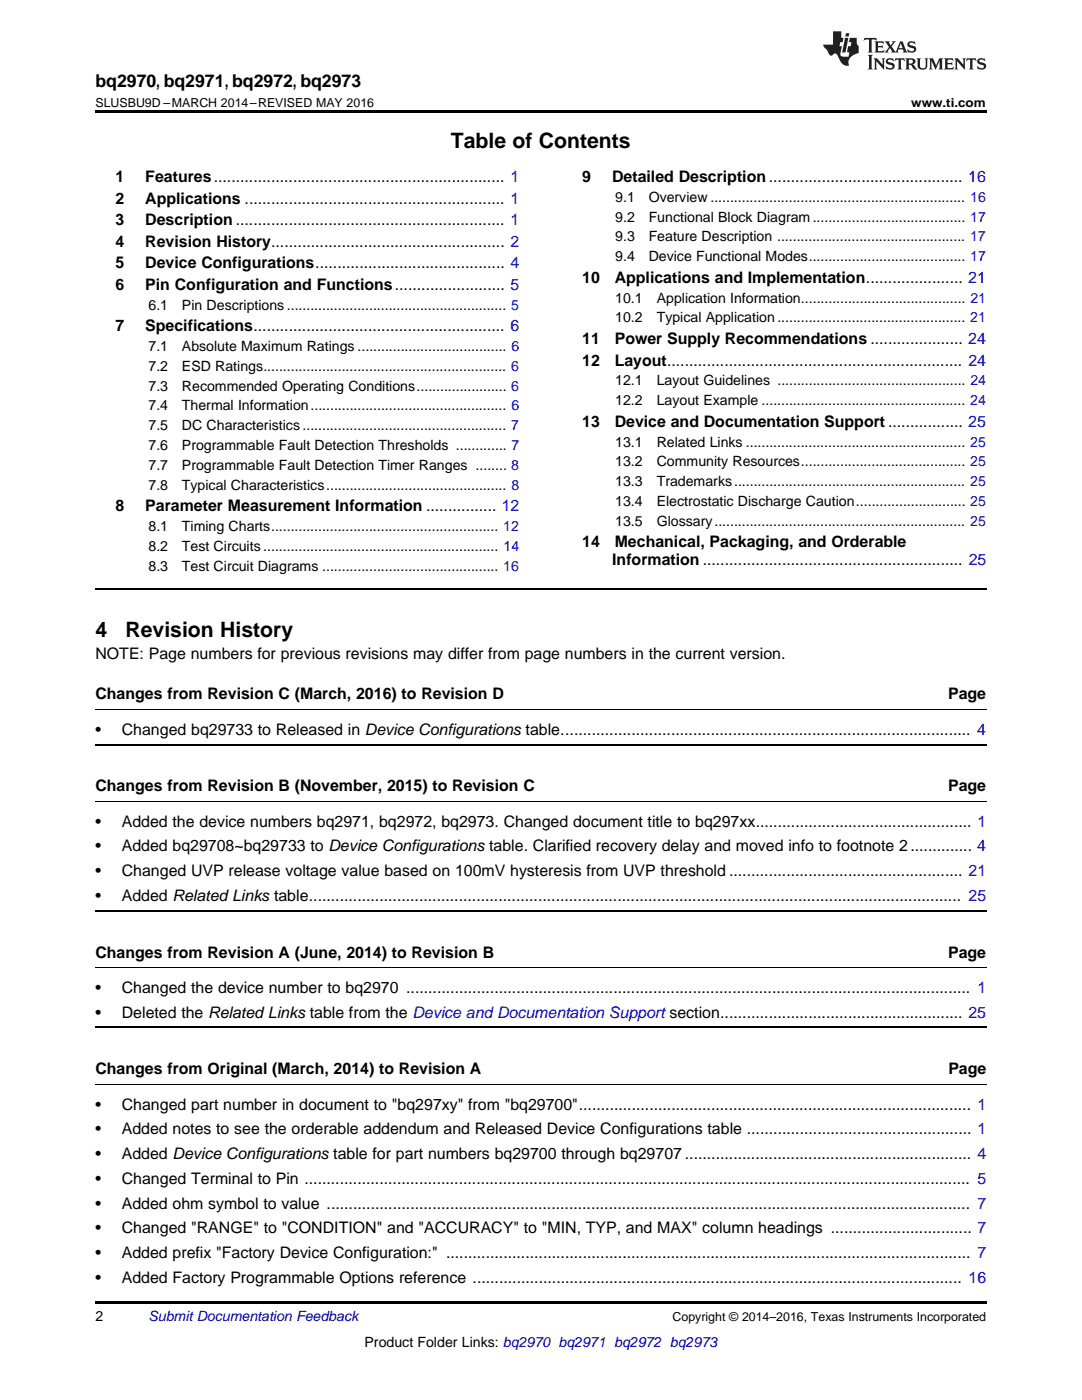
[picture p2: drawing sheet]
<svg xmlns="http://www.w3.org/2000/svg" width="216mm" height="279mm" viewBox="0 0 216 279" stroke-linecap="round" stroke-linejoin="round" font-family="sans-serif">
<defs><g id="words">
<g font-size="4.2">
<text x="90" y="29.6">Table of Contents</text>
<text x="19" y="127.2">4</text>
<text x="25" y="127.2">Revision History</text>
</g>
<text font-size="3.5" x="19" y="17.3">bq2970, bq2971, bq2972, bq2973</text>
<g font-size="3.2">
<text x="23" y="36.3">1</text>
<text x="23" y="40.6">2</text>
<text x="29" y="36.3">Features.................................................................. 1</text>
<text x="29" y="40.6">Applications ........................................................... 1</text>
<text x="116.2" y="36.3">9</text>
<text x="122.1" y="36.3">Detailed Description............................................ 16</text>
<text x="23" y="44.9">3</text>
<text x="29" y="44.9">Description ............................................................. 1</text>
<text x="23" y="49.2">4</text>
<text x="23" y="53.6">5</text>
<text x="29" y="49.2">Revision History..................................................... 2</text>
<text x="29" y="53.6">Device Configurations........................................... 4</text>
<text x="23" y="57.9">6</text>
<text x="29" y="57.9">Pin Configuration and Functions......................... 5</text>
<text x="116.2" y="56.4">10</text>
<text x="122.7" y="56.4">Applications and Implementation...................... 21</text>
<text x="23" y="66.1">7</text>
<text x="29" y="66.1">Specifications......................................................... 6</text>
<text x="116.2" y="68.7">11</text>
<text x="122.7" y="68.7">Power Supply Recommendations ..................... 24</text>
<text x="116.2" y="73">12</text>
<text x="122.7" y="73">Layout................................................................... 24</text>
<text x="116.2" y="85.2">13</text>
<text x="122.7" y="85.2">Device and Documentation Support ................. 25</text>
<text x="23" y="102">8</text>
<text x="29" y="102">Parameter Measurement Information ................ 12</text>
<text x="116.2" y="109.2">14</text>
<text x="122.2" y="112.7">Information ........................................................... 25</text>
<text x="122.7" y="109.2">Mechanical, Packaging, and Orderable</text>
<text x="19" y="131.5">NOTE: Page numbers for previous revisions may differ from page numbers in the current version.</text>
<text x="19" y="139.6">Changes from Revision C (March, 2016) to Revision D</text>
<text x="189.2" y="139.6">Page</text>
<text x="19" y="146.6">•</text>
<text x="24.3" y="146.6">Changed bq29733 to Released in Device Configurations table............................................................................................. 4</text>
<text x="19" y="157.9">Changes from Revision B (November, 2015) to Revision C</text>
<text x="189.2" y="157.9">Page</text>
<text x="19" y="165">•</text>
<text x="24.3" y="165">Added the device numbers bq2971, bq2972, bq2973. Changed document title to bq297xx................................................. 1</text>
<text x="19" y="169.9">•</text>
<text x="24.3" y="169.9">Added bq29708~bq29733 to Device Configurations table. Clarified recovery delay and moved info to footnote 2.............. 4</text>
<text x="19" y="174.9">•</text>
<text x="19" y="179.8">•</text>
<text x="24.3" y="174.9">Changed UVP release voltage value based on 100mV hysteresis from UVP threshold ..................................................... 21</text>
<text x="24.3" y="179.8">Added Related Links table.................................................................................................................................................... 25</text>
<text x="19" y="191.1">Changes from Revision A (June, 2014) to Revision B</text>
<text x="189.2" y="191.1">Page</text>
<text x="19" y="198.2">•</text>
<text x="19" y="203.1">•</text>
<text x="24.3" y="198.2">Changed the device number to bq2970 ................................................................................................................................ 1</text>
<text x="24.3" y="203.1">Deleted the Related Links table from the Device and Documentation Support section....................................................... 25</text>
<text x="19" y="214.4">Changes from Original (March, 2014) to Revision A</text>
<text x="189.2" y="214.4">Page</text>
<text x="19" y="221.4">•</text>
<text x="24.3" y="221.4">Changed part number in document to &quot;bq297xy&quot; from &quot;bq29700&quot;......................................................................................... 1</text>
<text x="19" y="226.4">•</text>
<text x="24.3" y="226.4">Added notes to see the orderable addendum and Released Device Configurations table ................................................... 1</text>
<text x="19" y="231.3">•</text>
<text x="24.3" y="231.3">Added Device Configurations table for part numbers bq29700 through bq29707 ................................................................. 4</text>
<text x="19" y="236.3">•</text>
<text x="24.3" y="236.3">Changed Terminal to Pin ....................................................................................................................................................... 5</text>
<text x="19" y="241.2">•</text>
<text x="24.3" y="241.2">Added ohm symbol to value .................................................................................................................................................. 7</text>
<text x="19" y="246.1">•</text>
<text x="19" y="251.1">•</text>
<text x="24.3" y="246.1">Changed &quot;RANGE&quot; to &quot;CONDITION&quot; and &quot;ACCURACY&quot; to &quot;MIN, TYP, and MAX&quot; column headings ................................ 7</text>
<text x="24.3" y="251.1">Added prefix &quot;Factory Device Configuration:&quot; ....................................................................................................................... 7</text>
<text x="19" y="256">•</text>
<text x="24.3" y="256">Added Factory Programmable Options reference ............................................................................................................... 16</text>
</g>
<g font-size="2.8">
<text x="122.8" y="40.3">9.1</text>
<text x="129.4" y="40.3">Overview ................................................................. 16</text>
<text x="122.8" y="44.2">9.2</text>
<text x="129.4" y="44.2">Functional Block Diagram....................................... 17</text>
<text x="122.8" y="48.2">9.3</text>
<text x="122.8" y="52.1">9.4</text>
<text x="129.4" y="48.2">Feature Description ................................................ 17</text>
<text x="129.4" y="52.1">Device Functional Modes........................................ 17</text>
<text x="29.6" y="61.8">6.1</text>
<text x="36.3" y="61.8">Pin Descriptions ........................................................ 5</text>
<text x="122.8" y="60.4">10.1</text>
<text x="122.8" y="64.3">10.2</text>
<text x="131" y="60.4">Application Information.......................................... 21</text>
<text x="131" y="64.3">Typical Application ................................................ 21</text>
<text x="29.6" y="70.1">7.1</text>
<text x="36.3" y="70.1">Absolute Maximum Ratings ...................................... 6</text>
<text x="29.6" y="74">7.2</text>
<text x="29.6" y="78">7.3</text>
<text x="36.3" y="74">ESD Ratings.............................................................. 6</text>
<text x="36.3" y="78">Recommended Operating Conditions....................... 6</text>
<text x="122.8" y="76.9">12.1</text>
<text x="131" y="76.9">Layout Guidelines ................................................ 24</text>
<text x="29.6" y="81.9">7.4</text>
<text x="36.3" y="81.9">Thermal Information.................................................. 6</text>
<text x="122.8" y="80.9">12.2</text>
<text x="131" y="80.9">Layout Example .................................................... 24</text>
<text x="29.6" y="85.9">7.5</text>
<text x="29.6" y="89.8">7.6</text>
<text x="36.3" y="85.9">DC Characteristics .................................................... 7</text>
<text x="36.3" y="89.8">Programmable Fault Detection Thresholds ............. 7</text>
<text x="122.8" y="89.1">13.1</text>
<text x="131" y="89.1">Related Links ........................................................ 25</text>
<text x="29.6" y="93.8">7.7</text>
<text x="36.3" y="93.8">Programmable Fault Detection Timer Ranges ........ 8</text>
<text x="122.8" y="93.1">13.2</text>
<text x="131" y="93.1">Community Resources.......................................... 25</text>
<text x="29.6" y="97.7">7.8</text>
<text x="36.3" y="97.7">Typical Characteristics.............................................. 8</text>
<text x="122.8" y="97">13.3</text>
<text x="122.8" y="101">13.4</text>
<text x="131" y="97">Trademarks........................................................... 25</text>
<text x="131" y="101">Electrostatic Discharge Caution............................ 25</text>
<text x="29.6" y="106">8.1</text>
<text x="36.3" y="106">Timing Charts.......................................................... 12</text>
<text x="122.8" y="104.9">13.5</text>
<text x="131" y="104.9">Glossary................................................................ 25</text>
<text x="29.6" y="109.9">8.2</text>
<text x="29.6" y="113.9">8.3</text>
<text x="36.3" y="109.9">Test Circuits ............................................................ 14</text>
<text x="36.3" y="113.9">Test Circuit Diagrams ............................................. 16</text>
<text x="19" y="263.6">2</text>
<text x="72.7" y="268.9">Product Folder Links: bq2970 bq2971 bq2972 bq2973</text>
</g>
<text font-size="2.8" fill="#0000c8" x="29.6" y="263.6">Submit Documentation Feedback</text>
<g font-size="2.5">
<text x="19" y="21.4">SLUSBU9D –MARCH 2014–REVISED MAY 2016</text>
<text x="181.8" y="21.4">www.ti.com</text>
<text x="134.2" y="263.6">Copyright © 2014–2016, Texas Instruments Incorporated</text>
</g>
</g></defs>
<path d="M19 22h177.8v.5h-177.8zM19 259.7h177.8v.5h-177.8z" fill="#000"/>
<path d="M19 141.7h177.8M19 160h177.8M19 193.2h177.8M19 216.4h177.8" fill="none" stroke="#000" stroke-width=".2"/>
<path d="M19 117.6h177.8M19 148.6h177.8M19 181.8h177.8M19 205h177.8" fill="none" stroke="#000" stroke-width=".35"/>
<g fill="#231f20">
<path d="M172.5 7.6l-.1 .5 .4-.2h.6v.1v2.1l-.2 .4h.9l-.2-.4v-2.1l.1-.1h.5l.5 .2-.2-.5zM174.5 8.3l.2 .3v1.5l-.2 .4h1.8l.2-.6a1.04 1.04 0 0 1-1.3 .2v-.7h.6l.3 .2v-.6l-.3 .2h-.6v-.6l.8-.1 .4 .3-.2-.5zM176.5 8.3l.9 1.1-.9 1.1h.8l-.2-.2 .4-.7 .5 .7-.2 .2h1.5l-.2-.2 .2-.4h.9l.1 .4-.2 .2h1l-.3-.3-.7-1.9h-.5l-.9 2-.8-1 .9-1h-.8l.1 .3-.4 .5-.3-.6 .1-.2zM179.7 8.6l.4 1h-.7zM181.3 8.4a.63 .63 0 0 0-.2 .7 .63 .63 0 0 0 .6 .4l.6 .2 .1 .2a.75 .75 0 0 1-.7 .4 .75 .75 0 0 1-.6-.5l.1 .7 .1-.1a1.11 1.11 0 0 0 1.5-.6 1.13 1.13 0 0 0-1.2-.8l-.1-.4a1.04 1.04 0 0 1 1.2 .2l-.2-.5-.2 .1-.4-.2zM173.2 10.9l.2 .4v2.2l-.2 .4h1l-.3-.4v-2.2l.3-.4zM174.3 11.6l.3 .4v1.5l-.3 .4h.8l-.2-.4v-1.3l1.5 1.7v-1.9l.2-.4h-.7l.2 .4v.9l-1.1-1.3zM177 11.8a.62 .62 0 0 0-.2 .7 .62 .62 0 0 0 .6 .4l.6 .1 .1 .3a.76 .76 0 0 1-.7 .3 .76 .76 0 0 1-.7-.4l.2 .7 .1-.1a1.11 1.11 0 0 0 1.5-.6 1.13 1.13 0 0 0-1.2-.8l-.1-.4a1.04 1.04 0 0 1 1.2 .2l-.2-.6-.2 .1-.5-.1zM178.7 11.6l-.2 .6a.61 .61 0 0 1 .8-.3v1.6l-.2 .4h.9l-.2-.4v-1.6a.63 .63 0 0 1 .7 .3l-.1-.6zM180.6 11.6l.3 .4v1.5l-.3 .4h1l-.2-.2-.1-.8 .6 .2a.76 .76 0 0 0 1.2 .7l-1-1a.58 .58 0 0 0 .6-.5 .58 .58 0 0 0-.5-.6zM181.4 11.9h.1a.45 .45 0 0 1 .5 .1 .45 .45 0 0 1 .1 .5l-.8 .2zM182.9 11.6l.2 .2a2.17 2.17 0 0 0 .3 1.9 .99 .99 0 0 0 1.6-.6v-1.1l.2-.4h-.7l.2 .2a1.92 1.92 0 0 1-.2 1.8 .6 .6 0 0 1-.9-.5v-1.1l.2-.4zM185.4 11.6l.2 .4v1.5l-.2 .4h.7l-.2-.4v-1.4l.8 1.8 .8-1.8v1.4l-.2 .4h.9l-.2-.4v-1.5l.2-.4h-.8l-.6 1.5-.6-1.5zM188.4 11.6l.2 .4v1.5l-.2 .4h1.8l.1-.6a1.04 1.04 0 0 1-1.2 .1v-.6h.5l.4 .2v-.6l-.4 .2h-.5v-.7h.8l.3 .3-.1-.6zM190.5 11.6l.2 .4v1.5l-.2 .4h.7l-.2-.4v-1.3l1.5 1.7v-1.9l.2-.4h-.7l.2 .4v.9l-1.1-1.3zM192.9 11.6l-.1 .6a.61 .61 0 0 1 .7-.3l.1 1.6-.3 .4h1l-.3-.4 .1-1.6a.63 .63 0 0 1 .7 .3l-.1-.6zM195.2 11.8a.62 .62 0 0 0-.2 .7 .62 .62 0 0 0 .6 .4l.6 .1 .1 .3a.76 .76 0 0 1-.7 .3 .76 .76 0 0 1-.6-.4l.1 .7 .1-.1a1.11 1.11 0 0 0 1.6-.6 1.13 1.13 0 0 0-1.3-.8l-.1-.4a1.04 1.04 0 0 1 1.2 .2l-.1-.6-.2 .1-.5-.1z"/>
<path d="M166.2 6.3v2.6h-1.9v.4l.8 .9a.91 .91 0 0 0 1 .8 .56 .56 0 0 1 .5-.3 .56 .56 0 0 1 .5 .3l.4 .8a1.53 1.53 0 0 0 1.9 1.2 1.54 1.54 0 0 1 1-2.1l.9-.3v-1.4a1.52 1.52 0 0 1-.4-1.6h-1.3l-.2 .8h.5l-.2 .8h-.5l-.1 1v.2l.4 .1-.2 .8a1.93 1.93 0 0 1-1.6-.3l.3-1.8h-.5l.2-.8h.4l.2-.8h-.4v-1.3zM168.6 7.6l-.6 2.9h.7l.6-2.9zM168.8 6.6l-.1 .7h.6l.2-.7z"/>
</g>
<use href="#words"/>
</svg>
